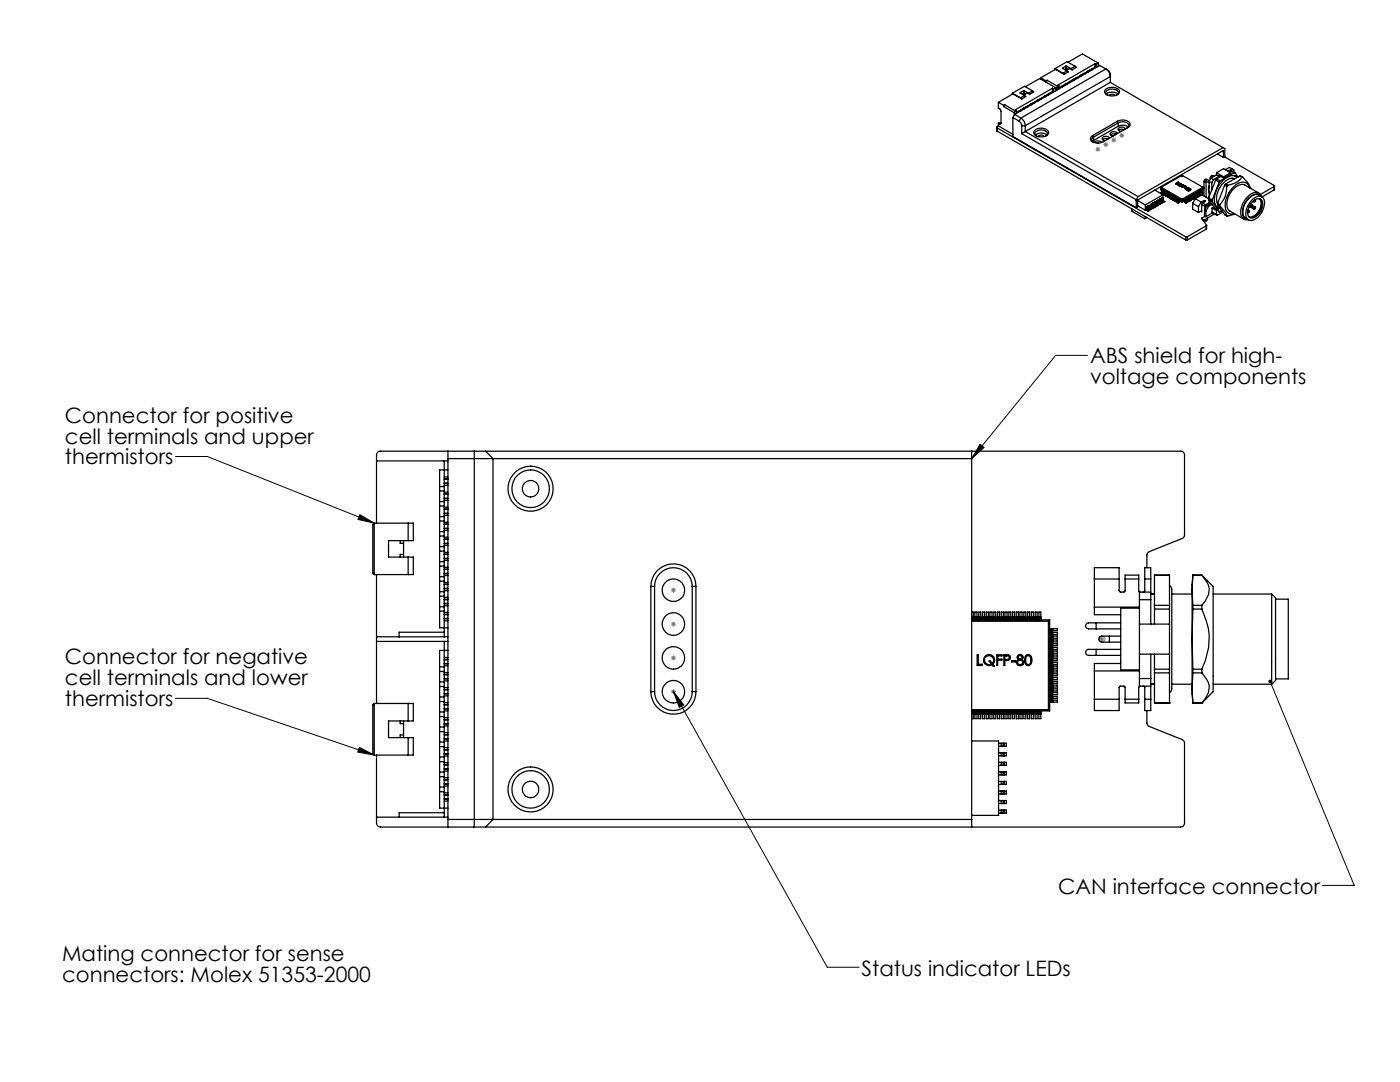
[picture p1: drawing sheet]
<svg xmlns="http://www.w3.org/2000/svg" width="279mm" height="216mm" viewBox="0 0 279 216" stroke-linecap="round" stroke-linejoin="round" font-family="sans-serif">
<defs><g id="words">
<g font-size="4.2">
<text x="217.5" y="72.5">ABS shield for high-</text>
<text x="217.5" y="76.6">voltage components</text>
<text x="13" y="84.3">Connector for positive</text>
<text x="13" y="88.5">cell terminals and upper</text>
<text x="13" y="92.7">thermistors</text>
<text x="13" y="132.6">Connector for negative</text>
<text x="13" y="136.8">cell terminals and lower</text>
<text x="13" y="140.9">thermistors</text>
<text x="211.2" y="178.3">CAN interface connector</text>
<text x="12.4" y="191.7">Mating connector for sense</text>
<text x="12.4" y="195.9">connectors: Molex 51353-2000</text>
<text x="172" y="194.7">Status indicator LEDs</text>
</g>
</g></defs>
<g fill="none" stroke="#808080" stroke-width=".2">
<path d="M218.6 29.8h1M218.8 29.4l.7 .7M219.1 29.3v1M219.5 29.4l-.7 .7M220.2 28.9h1M220.3 28.5l.8 .7M220.7 28.4v1M221.1 28.5l-.8 .7M221.8 27.9h1M221.9 27.6l.7 .7M222.3 27.4v1M222.6 27.6l-.7 .7"/>
<path d="M223.4 27h1M223.5 26.7l.7 .7M223.9 26.5v1M224.2 26.7l-.7 .7M241.2 40h1M241.4 39.6l.7 .7M241.7 39.5v1M242.1 39.6l-.7 .7M133.9 117.8h1M134.1 117.4l.7 .7M134.4 117.3v1M134.8 117.4l-.7 .7"/>
<path d="M133.9 138h1M133.9 131.3h1M133.9 124.5h1M134.1 137.7l.7 .7M134.1 130.9l.7 .7M134.1 124.2l.7 .7M134.4 124v1M134.4 130.8v1M134.4 137.5v1M134.8 137.7l-.7 .7M134.8 130.9l-.7 .7M134.8 124.2l-.7 .7"/>
<path d="M219.4 127.5h1M219.5 127.2l.7 .7M219.9 127v1M220.2 127.2l-.7 .7"/>
</g>
<path d="M217 70.9h-6.3l-16.8 20.6M35 91.1h6.4l33.3 13.3M195.6 88.7l.8 .6-2.5 2.2zM71.8 102.7l2.9 1.7-3.3-.8zM35 139.3h6.4l33.3 11.4M134.4 138l2.1 2.7-.9 .4zM134.4 138l30.7 55h6.4M253.5 136l16.8 40.7h-6.4M71.7 149.1l3 1.6-3.3-.6z" fill="none" stroke="#000" stroke-width=".2"/>
<path d="M241.6 40v-.1a.19 .19 0 0 1 .3-.1 .19 .19 0 0 1 0 .3 .19 .19 0 0 1-.3-.1M219.7 128.1a.6 .6 0 0 1-.2-1 .6 .6 0 0 1 1 .2 .6 .6 0 0 1-.7 .8h-.1" fill="none" stroke="#808080" stroke-width=".2" stroke-dasharray="15.2 1.3 1.3 1.3" stroke-linecap="butt"/>
<path d="M71.8 102.7l2.9 1.7-3.3-.8zM71.7 149.1l3 1.6-3.3-.6zM195.6 88.7l.8 .6-2.5 2.2zM253.2 135.7a.33 .33 0 0 0 .1 .6 .33 .33 0 0 0 .5-.4 .33 .33 0 0 0-.5-.3l.2 .4-.2-.4zM134.4 138l2.1 2.7-.9 .4z" fill="#000"/>
<g fill="none" stroke="#000" stroke-width=".25">
<path d="M202 18.6l1.7 .9M202 18.6v.2M203.7 19.5l.2 .3M203.9 19.8l-1.8-1.1-2.9 1.7M204.3 18.5h.1M204.3 18.1v.6l-.3 .1M204.3 18.1l.9 .5M204.3 18.1l-.7 .4 .9 .5M204.3 18.5l.4 .2M204.5 19l.2 .3-.8 .5M204.5 19l-.8 .5M204.6 17.3l2.9-1.6 3.2 1.8"/>
<path d="M205.2 18.6l.3 .2M205.5 18.8l-.5-.2-.7 .3M206.1 18.1l.2 .2-.8 .5M206.1 18.1l-.9 .5M206.1 18.1l-1.6-.9-2.5 1.4M207.2 19.9v.2M207.2 19.9l.1 .1M207.7 15.5v.3M207.7 15.5l1.1 .7M207.8 19.8l-.2-.2-.4 .3M207.9 19.5l.1 .1M207.9 19.5v.2"/>
<path d="M208.5 19.3h-.1l-.5 .2M208.6 19.1v.2M208.6 19.1l.1 .1M209 16l-.2 .4v-.2M209 16l2.1 1.3M209 16l-.2 .2M209.2 18.9l-.1-.1-.5 .3M209.3 18.7v.2M209.3 18.7l.1 .1M210 17.6l.3 .1M210 17.6l-7.4 4.3 .2 .1M210 17.6v.7"/>
<path d="M210 18.3l-.7 .4M210 18.3l.2 .1M210.3 17.7v.6M210.5 13.7l1.6 .9M210.5 13.7v.2M210.7 17.5l-.4 .2M210.7 17.5v.6M210.7 17.5l.2 .1M210.9 17.6v.4M211.1 17.3l-.2 .3M211.3 17.1v.6M211.3 17.1l-.2 .2"/>
<path d="M212.1 17.3l-.2-.1-.6 .3M212.1 17.1v.2M212.1 17.1l.2 .1M212.1 14.6l.3 .3M212.4 14.9l-1.8-1.1-2.9 1.7M212.8 16.9l-.2-.1-.5 .3M212.8 13.2v.4M212.8 16.7v.2M212.8 16.7l.2 .1M212.8 13.2l.9 .5M212.8 13.2l-.8 .4 .9 .5M212.8 13.6l.4 .2"/>
<path d="M212.8 13.6l-.3 .3M212.9 14.1l.3 .3-.8 .5M212.9 14.1l-.8 .5M213.1 12.4l2.9-1.6 3.2 1.8M213.5 16.5l-.2-.1-.5 .3M213.5 16.3v.2M213.5 16.3l.2 .1M213.7 13.7l.3 .2M214 13.9l-.5-.2-.7 .4M214.2 15.8v.3l-.2-.1-.5 .3M214.2 15.8l.2 .1M214.6 13.2l.2 .2-.8 .5"/>
<path d="M214.6 13.2l-1.6-.9-2.5 1.4M214.6 13.2l-.9 .5M214.9 15.7l-.2-.1-.5 .2M214.9 15.5v.2M214.9 15.5l.2 .1M215.6 15.3l-.2-.1-.5 .3M215.7 15v.2M215.7 15l.1 .1M216.4 14.6l-.1 .3-.2-.2-.4 .3M216.4 14.6l.1 .1M217 14.5l-.1-.1-.5 .2M217.1 14.2v.2"/>
<path d="M217.1 14.2l.1 .1M217.7 14l-.1-.1-.5 .3M217.8 13.8v.2M217.8 13.8l.1 .1M218.5 12.7l.3 .1M218.5 12.7l-7.4 4.3 .2 .1M218.5 12.7v.7M218.5 13.4l-.7 .4M218.5 13.4l.2 .1M218.8 12.8v.6M219.2 12.6l-.4 .2M219.2 12.6v.6"/>
<path d="M220.7 17.8a1.98 1.98 0 0 1 2.7 .4 1.18 1.18 0 0 1-1.5 1 1.16 1.16 0 0 1-1.4-1.1zM220.7 13.8a1.92 1.92 0 0 1 .9 1.5l-17 9.8M220.7 13.8a1.28 1.28 0 0 1 .9 1.1v1.5M220.7 13.8l-17 9.8M220.7 13.8l-1.2-.7-17 9.7M220.8 18.8a1.72 1.72 0 0 1 2.3 0M221 18.9a.57 .57 0 0 1-.3-.6 .57 .57 0 0 1 .5-.4 1.6 1.6 0 0 1 2 .5l-.1 .4-.2 .1M221.4 19.1a.7 .7 0 0 1 1.1 0M221.6 16.4l-17 9.8M221.6 16.4l22.5 13.1M198.9 25.4l.1 .7M199 25.5l37.6 21.7"/>
<path d="M199 25.5v.6M199 26.1l37.6 21.8M199.2 20.4v1.2l.4 .2 .2 .4v2.4l-.2 .2-.1-.1M199.2 25.1l-.3 .2 .1 .2M199.2 24.6v.5M199.2 25.1l2.9 1.7M199.2 24.6l.3 .1M199.2 20.4l1.1 .6M199.2 24.6l.3-.2 .2 .2M199.7 24.6l-.2 .1M199.7 24.6h.1M199.8 24.5l-.2 .1"/>
<path d="M200.3 21v.3M200.3 21.3l2.1 1.2M200.5 20.9l2.1 1.3M200.5 20.9l-.2 .1M200.5 20.9l-.2 .4M202.1 23.5v3.7l24.7 14.3M202.1 23.5l1.3 .7M202.4 22.5v.5M202.5 22.8l1.2 .8M202.5 22.8l-.4 .7M202.6 22.2l-.2 .3M202.8 22v.6"/>
<path d="M202.8 22l-.2 .2M203.4 24.2l.3 .4 .2 .5M203.6 22v.2l-.2-.1-.6 .3M203.6 22l.2 .1M203.7 23.6a1.79 1.79 0 0 1 .9 1.5M203.7 23.6l-.3 .6M203.9 25.1v1.6M203.9 26.7l22.9 13.2M203.9 25.1h.7M204.3 21.8l-.2-.1-.5 .3M204.3 21.6v.2M204.3 21.6l.2 .1"/>
<path d="M204.6 26.2l-.7 .5M204.6 26.2l22.5 13M204.6 25.1v1.1M205 21.2v.2l-.2-.1-.5 .3M205 21.2l.2 .1M205.7 21l-.2-.1-.5 .3M205.7 20.7l.2 .1M205.7 20.7v.3M206.4 26.1a1.91 1.91 0 0 1 2.9 .2 1.18 1.18 0 0 1-1.5 1 1.03 1.03 0 0 1-1.4-1.2zM206.4 20.6l-.2-.1-.5 .2M206.4 20.4v.2M206.4 20.4l.2 .1"/>
<path d="M206.7 27a1.72 1.72 0 0 1 2.2 0M206.8 27.1a.62 .62 0 0 1-.2-.7 .62 .62 0 0 1 .7-.4 1.31 1.31 0 0 1 1.7 .6l-.3 .5M207.1 20.2l-.2-.1-.5 .3M207.3 27.3a.62 .62 0 0 1 1.1 0M218.1 27.1l.1 .3M218.2 27.4l-.4 .4 .3 .5M218.2 28l-.2 .2M218.2 27.4v.6M218.4 28.4a.97 .97 0 0 1 1.4 0M219 28.5h.3M220.9 27.6v.2M221.2 27.7l-.6-.1-.6 .2"/>
<path d="M221.4 27.6a.86 .86 0 0 0-1.4 .1l.2 .2 .4 .1M222.5 26.7v.2M222.7 26.8l-.5-.1-.6 .2M223 24.2a1.85 1.85 0 0 1 2.5 .5v.4l-.4 .3-4.9 2.9a1.85 1.85 0 0 1-2.6-.5l.1-.4 .4-.3M223 24.2l-4.9 2.9M223 24.2l.2 .3M223 26.6a.86 .86 0 0 0-1.5 .2l.3 .2 .3 .1M223.2 25.2a1.74 1.74 0 0 1 1.9 .2M223.2 24.5a1.44 1.44 0 0 1 2.1 .5l-.4 .5M223.2 25.2l-5 2.8M223.2 24.5l-5 2.9M223.2 24.5v.7"/>
<path d="M224.4 25.9l-.6-.1-.6 .2M224.6 25.7a.86 .86 0 0 0-1.5 .2l.2 .2 .4 .1M226.8 39.9v1.6M227 39.9v1.4l-.2 .2M227.1 39.2l-.3 .7M230.5 37.9l1.6 1M231.4 39.8l.1 .6M231.4 39.8h.2M231.4 39.8h.1M231.5 39.8l.1 .2M231.6 39.8l.1 .1M231.6 39.8h-.1"/>
<path d="M231.6 37.6l.4 .3M231.6 37.7l.4 .4M231.6 37.7l.4 .2M231.6 37.6v.1M231.7 37.6h.1M231.7 38.5v.1M231.7 38.5h.1M231.7 39.9v.4M231.7 39.9l-.1 .1M231.7 37.4l-.1 .2M231.7 37.4l4.2 2.4M231.7 37.4l4.1-2.3h.2l4.1 2.3"/>
<path d="M231.8 39.5l.2 .2v.5M231.8 39.5h.3M231.8 39.5l.2 .1M231.8 38.6l.1 .1M231.9 38.3l.1 .1M231.9 38.3l-.2 .2M231.9 38.3h.1M232 39.6l.1 .1M232 38h.1M232 38l-.1 .3M232 37.9v.1M232 38.4l-.3 .2"/>
<path d="M232 37.9l.1 .1M232 38.3v.1M232 38.3l-.3 .3M232 38.7l.1 .1M232 38.7h.1M232 37.9h.1M232.1 39.7v.4M232.1 38.5h.1M232.1 38.2h.1M232.1 38l-.1 .3M232.1 38.5l-.3 .1M232.1 39.5l.1 .2"/>
<path d="M232.1 38h.1M232.1 38.4v.1M232.1 38.9l-3.5 2M232.1 38.7v.1M232.1 38.9v.6M232.1 39.5l-.1 .1M232.1 38.4l.1 .1M232.1 38.1h.1M232.1 38.1v.3M232.2 38l-.1 .1M232.2 38l.1 .1M232.2 38.5l-.3 .2"/>
<path d="M232.2 38.5h.1M232.2 39.7h-.1M232.2 38.8h.1M232.2 39.7v.3M232.2 38l.2 .2M232.2 38h.1M232.2 38.2l.1 .1M232.2 38.5l.1 .1M232.2 38.1v.4M232.2 38.5l-.2 .2M232.3 38.8h.1M232.3 38.1h-.1"/>
<path d="M232.3 38.5h-.1M232.3 38.5h.1M232.3 38.1h.1M232.3 38.2h.1M232.3 38.2v.3M232.3 38.1v.1M232.3 38.6l-.2 .1M232.3 38.6l-.2 .2M232.4 38.5l-.1 .1M232.4 38.1h.1M232.4 38.9h.1M232.4 38.3l.1 .1"/>
<path d="M232.4 38.6l.1 .1M232.4 38.2v.3M232.4 38.6l-.2 .2M232.4 38.2h.1M232.4 38.6h.1M232.4 38.6h.2M232.5 38.2l-.2 .4M232.5 38.3h.1M232.5 38.1l.1 .1M232.5 38.2h.1M232.5 38.1l-.1 .1M232.5 38.1v.1"/>
<path d="M232.5 38.3l-.1 .3M232.5 38.2v.1M232.5 38.2l.1 .1M232.5 38.7l-.2 .1M232.6 38.6l-.1 .1M232.6 38.2h.1M232.6 39v.1M232.6 39h.1M232.6 38.7h.1M232.6 38.5h.1M232.6 38.7l.1 .1M232.6 38.3v.3"/>
<path d="M232.6 38.7l-.2 .2M232.6 38.3h.1M232.7 38.3h.1M232.7 38.3l-.2 .4M232.7 38.2v.1M232.7 38.2l-.1 .1M232.7 38.4h.1M232.7 38.4l-.1 .3M232.7 38.3v.1M232.7 38.3l.1 .1M232.7 38.8l-.3 .1M232.7 38.7v.1"/>
<path d="M232.7 39.1l.1 .1M232.7 39.1h.1M232.8 38.6h.1M232.8 38.8l.1 .1M232.8 38.4l-.1 .3M232.8 38.8l-.2 .2M232.8 38.4h.1M232.8 38.8h.1M232.8 38.4l-.1 .4M232.8 39.1v.1M232.8 38.3v.1M232.8 38.5h.1"/>
<path d="M232.8 38.5v.3M232.9 38.4l-.1 .1M232.9 38.4l.1 .1M232.9 38.9l-.3 .2M232.9 38.4h.1M232.9 39.2h.1M232.9 38.8v.1M232.9 39.2l.1 .1M232.9 38.7h.1M232.9 38.5v.3M232.9 38.9l.1 .1M232.9 38.9l-.2 .2"/>
<path d="M233 38.5h-.1M233 38.9h-.1M233 38.9h.1M233 38.5h.1M233 38.5l-.1 .4-.3 .2M233 39.2v.1M233 38.6h.1M233 38.6v.3M233 38.5v.1M233 39l-.2 .1M233 38.5l.2 .1M233.1 38.9l-.1 .1"/>
<path d="M233.1 38.5l.1 .1M233.1 39.3h.1M233.1 39.3l.1 .1M233.1 38.5h-.1M233.1 39l-.3 .2M233.1 39.1h.2M233.1 38.8h.1M233.1 39.1h.1M233.1 38.6v.3M233.1 39.1l-.2 .1M233.2 38.6h-.1M233.2 38.6h.1"/>
<path d="M233.2 38.6v.1M233.2 38.7h.1M233.2 39.3v.1M233.2 38.7l-.1 .3M233.2 39.1l-.2 .1M233.2 38.6l.1 .1M233.3 39.1h-.1M233.3 38.6l.1 .1M233.3 39.4h.1M233.3 39.4l.1 .1M233.3 39.2l-.2 .1M233.3 38.9h.1"/>
<path d="M233.3 39.2h.1M233.3 38.7v.4M233.3 38.7h.1M233.3 38.8v.3l-.3 .2M233.3 39.1v.1M233.3 39.1l.1 .1M233.4 38.7h.1M233.4 38.7l-.1 .1M233.4 38.8h.1M233.4 39.4v.1M233.4 38.8l-.1 .3M233.4 38.7v.1"/>
<path d="M233.4 39.2l-.2 .1M233.4 38.7l.1 .1M233.4 39.2h.1M233.4 39.5h.1M233.4 39.5l.1 .1M233.5 39.2l-.3 .2M233.5 39h.1M233.5 39.3h.1M233.5 38.8l-.1 .4M233.5 39.3l-.2 .1M233.5 38.8h.1M233.5 39.2v.1"/>
<path d="M233.5 39.2l.1 .1M233.5 38.8v.4M233.5 38.9h.1M233.5 39.5v.1M233.5 38.9v.3M233.6 38.8l-.1 .1M233.6 39.3l-.2 .1M233.6 39.3h.1M233.6 38.8l.1 .1M233.6 39.6l.1 .1M233.6 39.6h.1M233.6 38.8h.1"/>
<path d="M233.6 39.4l-.2 .1M233.6 39.1h.1M233.6 39.4h.2M233.6 38.9v.4M233.7 38.9h-.1M233.7 38.9l-.1 .4M233.7 39.3l-.1 .1M233.7 39.3l.1 .1M233.7 38.9h.1M233.7 39l.1 .1M233.7 39.7h.1M233.7 39v.3"/>
<path d="M233.8 38.9l-.1 .1M233.8 38.9l.1 .1M233.8 39.4l-.3 .1M233.8 39.4h.1M233.8 38.9l.2 .2M233.8 39.7l.1 .1M233.8 39.4l-.3 .2M233.8 38.9h.1M233.8 39.2h.1M233.8 39.4l.1 .1M233.8 39.1v.3M233.8 39.4l-.2 .2"/>
<path d="M233.9 39l-.1 .1M233.9 39.4h-.1M233.9 39h.1M233.9 39.4h.1M233.9 39.8h.1M233.9 39v.4M233.9 39l.1 .2M233.9 39.5l-.2 .2M234 39.4l-.1 .1M234 39l.1 .1M234 39.8l.1 .1M234 39.8h.1"/>
<path d="M234 39.3h.1M234 39.5l.1 .1M234 39.2v.2M234 39.5l-.2 .2M234 39.1v.1M234 39.5h.1M234.1 39.1l-.1 .4-.3 .2M234.1 39.1h.1M234.1 39.2h.1M234.1 39.8v.1M234.1 39.1h-.1M234.1 39.2l-.1 .3"/>
<path d="M234.1 39.1v.1M234.1 39.1l.1 .1M234.1 39.6l-.2 .2M234.1 39.5v.1M234.1 39.9h.1M234.1 39.9l.1 .1M234.2 39.4h.1M234.2 39.7h.1M234.2 39.2l-.1 .3M234.2 39.7l-.2 .1M234.2 39.2h.1M234.2 39.6v.1"/>
<path d="M234.2 39.6l.1 .1M234.2 39.2v.4l-.3 .2M234.2 39.9v.1M234.2 39.3h.2M234.2 39.3v.3M234.3 39.2l-.1 .1M234.3 39.7l-.2 .1M234.3 39.2l.1 .1M234.3 39.2h.1M234.3 39.7h.1M234.3 39.7l-.2 .2M234.4 39.5h.1"/>
<path d="M234.4 39.3l-.1 .4M234.4 39.8h.1M234.4 39.8l-.3 .1M234.4 39.3h.1M234.4 39.7v.1M234.4 39.7l.1 .1M234.4 39.4h.1M234.4 39.4v.3M234.5 39.3l-.1 .1M234.5 39.8l-.3 .1M234.5 39.3l.1 .1M234.5 39.3h.1"/>
<path d="M234.5 39.8h.1M234.5 39.8l-.3 .2M234.5 39.9h.1M234.5 39.6h.1M234.5 39.4v.4M234.5 39.9l-.2 .1M234.6 39.8v.1M234.6 39.4h-.1M234.6 39.8l-.1 .1M234.6 39.5l-.1 .3M234.6 39.4h.1M234.6 39.4v.1"/>
<path d="M234.6 39.5h.1M234.6 39.5v.3M234.6 39.9l-.2 .1M234.6 39.4l.1 .1M234.7 39.4l.1 .1M234.7 39.4h-.1M234.7 39.5v.4M234.7 39.7h.1M234.7 40h.1M234.7 40l-.2 .1M234.7 39.5h.1M234.7 39.9v.1"/>
<path d="M234.7 36.7h.1M234.7 36.7l.2 .1M234.7 39.9l.1 .1M234.8 39.5h.1M234.8 39.5l-.1 .1M234.8 39.6l.1 .1M234.8 39.5h-.1M234.8 39.6l-.1 .3M234.8 39.5v.1M234.8 39.5l.1 .1M234.8 40h.1M234.9 39.8h.1"/>
<path d="M234.9 39.7l-.1 .3M234.9 39.6v.1M234.9 39.7v.3l-.3 .2M234.9 36.8h.1M234.9 39.6h.1M234.9 39.6l.1 .1M234.9 39.7l.2 .1M234.9 39.7v.3M235 39.7h-.1M235 39.7h.1M235 39.6l.1 .1M235 39.6v.1"/>
<path d="M235.1 39.9h.1M235.1 39.8l-.1 .3M235.1 39.7v.1M235.1 39.7h.1M235.1 39.7v.4M235.1 36.8l.1 .1M235.1 36.4h.1M235.1 39.7l.1 .1M235.1 36.4l-.5 .3 .3 .1M235.2 36.7h.5M235.2 36.7l-.1 .2 .3 .1M235.2 39.8h.1"/>
<path d="M235.2 36.7l-.1 .1M235.2 36.4l-.5 .3M235.2 36.7h.1M235.2 39.8v.1M235.2 39.8l-.1 .3M235.2 39.7l.1 .1M235.2 39.7v.1M235.2 36.9l.2 .1M235.2 36.9a.25 .25 0 0 1 .2-.2 .25 .25 0 0 1 .3 .2M235.2 36.9h.1M235.3 39.8l-.1 .1M235.3 39.8h.1"/>
<path d="M235.3 39.9l-.1 .3M235.3 39.8v.1M235.3 39.8l.6 .3 .4-.2M235.3 39.9l.1 .1M235.3 39.9v.3M235.4 39.8l-.1 .1M235.4 37h.1M235.4 39.8l.1 .1M235.4 37v.1zM235.4 36.8v.1M235.4 40v.3M235.4 36.9v.1"/>
<path d="M235.4 36.9h.1M235.4 36.8v.2M235.5 39.9l-.1 .1M235.5 39.9h.1M235.5 39.9l-.1 .4M235.5 39.9l.4 .2 .4-.2M235.7 36.9l-.3 .1M235.7 36.9h.1M235.7 36.7l.1 .1M235.7 36.7h.1M235.7 36.8v.1M235.8 36.8l-.4 .2"/>
<path d="M235.8 36.8h.1M235.8 35.1l.2 .1zM235.8 35.2h.2M235.9 37h.1M235.9 39.8v.6M236 36.9h.1M236 36.9l-.1 .1M236 36.9l-.5 .3 .6-.1-.2-.1M236 36.9l.3 .1zM236.2 37.2h.1M236.2 37.2l.1 .1M236.3 37.3h.2"/>
<path d="M236.3 37.3h.1M236.3 39.9l.1 .1M236.3 39.9h.1M236.4 40v.3l.3 .2M236.4 40v.3M236.4 37.1l-.5 .3 .2-.1 .4 .1 .1-.2M236.4 37.1h.1M236.4 39.8l-.1 .1M236.4 39.8v.1M236.4 37.1l-.5 .3M236.4 39.9h.1M236.4 37.5l.2 .1"/>
<path d="M236.4 39.8h.1M236.4 39.9h-.1M236.5 37.1l.1 .1M236.5 37.5h.1M236.5 37.2v.1M236.5 37.1h.1M236.5 39.9l-.1 .1M236.5 37.5l.1 .1M236.5 39.9v.3M236.5 37.2h-.3M236.5 39.8v.1M236.5 39.8h.1"/>
<path d="M236.5 37.3h.1M236.5 39.9l.1 .3M236.6 37.2v.1M236.6 37.2h.1M236.6 39.7l-.1 .1M236.6 39.7v.1M236.6 37.6l.1 .3 .3-.2M236.6 39.8h.1M236.6 37.6v.1M236.6 37.6h.1M236.6 39.8h-.2M236.6 37.7l.1 .1"/>
<path d="M236.6 39.8l-.1 .1M236.6 39.8l.1 .3M236.7 39.7v.1M236.7 39.7h.1M236.7 37.8h.2M236.7 37.8h.1M236.7 37.8v-.2l.2 .2M236.7 39.7l-.1 .1M236.7 39.8v.3l.3 .2M236.7 39.9h.1M236.7 39.8l.1 .3M236.7 39.6v.1"/>
<path d="M236.7 39.6l.1 .1M236.8 39.7h.1M236.8 39.7h-.2M236.8 39.7l-.1 .1M236.8 39.7l.1 .3M236.9 37.6h-.3M236.9 39.6v.1M236.9 39.6h.1M236.9 37.6h.1M236.9 39.6h-.2M236.9 37.5h.3M236.9 37.5v.1"/>
<path d="M236.9 37.5h.1M236.9 39.8h.1M236.9 39.7l.1 .3M236.9 40l.3 .2M236.9 39.5l.1 .1M236.9 37.8h.1M236.9 39.5v.1M237 40h.1M237 37.6h.1M237 37.7l-.1 .1M237 37.6v-.1l.1 .1M237 37.7h.1"/>
<path d="M237 39.6l-.1 .1M237 39.6v.3M237 37.7v.1M237 39.5l.1 .1M237 39.5h.1M237 39.9l.1 .1M237 37.9l.1 .1M237 39.9v.1M237 39.5h-.1M237 39.5l-.2 .2M237.1 39.5h.1M237.1 38h.2"/>
<path d="M237.1 38h.1M237.1 39.7h-.1M237.1 40h-.1M237.1 40l.2 .1M237.1 39.5v.4l.3 .2M237.1 37.8l-.1 .2M237.1 37.8h.1M237.1 39.4l-.1 .1M237.1 39.4h.1M237.1 39.4l.1 .1M237.1 37.6h.1M237.1 39.4v.1"/>
<path d="M237.2 37.5v.2h-.2M237.2 37.5l-.1 .1M237.2 37.5h.1M237.2 39.5h-.1M237.2 39.9l.2 .1M237.2 39.5v.3M237.2 39.8v.1M237.2 39.4l.1 .4M237.2 39.4h.1M237.2 39.4h-.1M237.2 39.9h.1M237.2 39.6h.1"/>
<path d="M237.2 39.9l.3 .1M237.3 39.8h.1M237.3 38h.1M237.3 39.4v.4M237.3 39.3h.1M237.3 39.3v.1M237.3 39.3l-.1 .1M237.3 39.8l.3 .2M237.3 39.4h.1M237.3 39.8l.3 .1M237.3 39.4l.1 .3M237.4 39.3l.1 .4 .2 .2"/>
<path d="M237.4 39.3h.1M237.4 39.7v.1M237.4 39.3h-.1M237.4 39.3l-.3 .1M237.4 39.7l-.1 .1M237.4 38h-.1M237.4 38l.1-.3-.5 .2 .1 .1M237.4 38h.1M237.4 39.8h-.1M237.4 39.5h.1M237.4 39.8l.3 .1M237.5 39.2l-.1 .1"/>
<path d="M237.5 39.3v.4M237.5 39.2h.1M237.5 39.7h.1M237.5 39.2v.1M237.5 37.7h.1a.38 .38 0 0 1-.6 .3l.1-.2M237.5 37.7l-.4 .1M237.5 37.7l.1 .2M237.5 37.8l-.1 .2M237.5 37.7h.1M237.5 39.3h.1M237.5 39.7l.2 .1M237.5 39.3l.1 .3"/>
<path d="M237.6 39.2l.1 .4M237.6 39.2h.1M237.6 39.6v.1M237.6 39.2h-.1M237.6 39.9v.1M237.6 39.6l-.1 .1M237.6 39.4h.1M237.6 39.7h-.1M237.6 39.7l.2 .1M237.6 39.2l.1 .3M237.7 39.5v.1M237.7 39.1v.1"/>
<path d="M237.7 39.1l-.1 .1M237.7 39.9l-.1 .1M237.7 39.9h-.1M237.7 39.9h.1M237.7 39.2h-.1M237.7 39.6l.2 .2M237.7 39.2l.1 .3M237.7 39.1l.1 .1M237.7 39.1h.1M237.7 39.8v.1M237.8 39.1v.1M237.8 39.2v.3l.3 .2"/>
<path d="M237.8 39.5h.1M237.8 39.3h-.1M237.8 39.5l-.1 .1M237.8 39.5h-.1M237.8 39.5l.2 .2M237.8 39.2v.2M237.8 39.4l.1 .1M237.8 39l.1 .1M237.8 39v.1M237.8 39.8l-.1 .1M237.8 39.8h-.1M237.8 39.8h.1"/>
<path d="M237.9 39.1l-.1 .1M237.9 39.5l.2 .2M237.9 39.1v.3M237.9 39.8h.1M237.9 39l.1 .4M237.9 39h.1M237.9 39l.1 .1M237.9 39h-.1M237.9 39.4h.1M237.9 39.2h.1M237.9 39.4v.1M237.9 39.4l.4 .2"/>
<path d="M237.9 39.4h-.1M238 38.9l-.1 .1M238 39.1v.3M238 38.9h.1M238 39.4h.1M238 39.7l-.1 .1M238 38.9l-.4 .3M238.1 39l-.1 .1M238.1 39.4l.2 .1M238.1 39v.3M238.1 38.9h.1M238.1 38.9h-.1"/>
<path d="M238.1 39.1h.1M238.1 39.7h.1M238.1 39.7l.1-.1zM238.1 38.9l.1 .4 .2 .2M238.1 39.3l.1 .1M238.1 39.3l-.1 .1M238.2 38.8v.1M238.2 38.8l-.1 .1M238.2 39.4h-.1M238.2 38.9v.4M238.2 39.4l.2 .1M238.2 39.3h.1"/>
<path d="M238.2 38.9h.1M238.2 39.3l.2 .1M238.2 38.9l.1 .3M238.3 38.8h.1M238.3 38.8h-.1M238.3 39.5v.1M238.3 38.8l.1 .4M238.3 39.2v.1M238.3 39h.1M238.3 39.2l-.1 .1M238.3 38.7l.1 .1M238.3 38.7v.1"/>
<path d="M238.3 39.3h-.1M238.3 39.3l.2 .1M238.4 39.2h.1M238.4 39.5h-.1M238.4 39.5l-.1 .1M238.4 39.2l.2 .2M238.4 38.8h-.1M238.4 38.8l.1 .3M238.4 38.7l.1 .4M238.4 38.7h.1M238.4 38.7h-.1M238.4 38.7l-.3 .2"/>
<path d="M238.4 39.4v.1M238.5 38.7h.1M238.5 39.1v.1M238.5 38.9h-.1M238.5 39.1l-.1 .1M238.5 39.1l.3 .2M238.5 39.2l.2 .1M238.5 38.6l-.1 .1M238.5 39.2h-.1M238.5 38.7v.4M238.5 38.6h.1M238.5 39.1h.1"/>
<path d="M238.5 38.6l.1 .1M238.5 39.7l1.2 .6M238.5 39.7l1.4-.8 1.3 .8M238.5 39.7l-.5 .9M238.5 39.4h-.1M238.5 39.4l-.1 .1M238.6 38.7h-.1M238.6 39.1l.2 .1M238.6 38.7l.1 .3M238.6 38.6l.1 .4M238.6 38.6h.1M238.6 38.6h-.1"/>
<path d="M238.6 38.6l-.1 .1M238.7 38.6h.1M238.7 39v.1M238.7 38.8h-.1M238.7 39l-.2 .1M238.7 38.5l-.1 .1M238.7 39.1h-.1M238.7 38.6v.3M238.7 39.1l.2 .1M238.7 38.5h.1M238.7 38.9l.1 .1M238.7 38.5l.1 .1"/>
<path d="M238.7 39l.3 .2M238.7 38.5v.1M238.7 39.3l-.1 .1M238.7 39.3h.1M238.8 38.6h-.1M238.8 39l.2 .1M238.8 38.6v.3M238.8 38.5l.1 .4 .2 .2M238.8 38.5h.1M238.8 38.5h-.1M238.8 39.2v.1M238.8 38.9h.1"/>
<path d="M238.8 38.7h.1M238.8 38.9h-.1M238.9 38.4l-.1 .1M238.9 38.5v.3M238.9 38.9l-.1 .1M238.9 38.9l.2 .2M238.9 38.4h.1M238.9 39.2h.1M238.9 38.8v.1M238.9 38.4v.1M238.9 39.2l-.1 .1M238.9 39.2h-.1"/>
<path d="M238.9 38.5h.1M238.9 38.9l.2 .1M238.9 38.5l.1 .3M239 38.4v.4l.3 .1M239 38.4h.1M239 38.3l-.1 .1M239 39.1v.1M239 38.8h.1M239 38.6h.1M239 38.8h-.1M239 38.8l-.1 .1M239 38.4l.1 .3"/>
<path d="M239 38.8l.3 .2M239.1 38.7v.1M239.1 38.3v.1M239.1 38.3l-.1 .1M239.1 39.1h-.1M239.1 39.1l-.1 .1M239.1 38.4h-.1M239.1 38.8l.2 .1M239.1 38.4l.1 .3M239.1 38.3h.1M239.1 38.2v.1M239.1 39v.1"/>
<path d="M239.1 38.2l.1 .1M239.2 38.3h.1M239.2 38.7h.1M239.2 38.5h-.1M239.2 38.7h-.1M239.2 38.3l.1 .4M239.2 38.7l-.1 .1M239.2 38.7l.2 .2M239.2 38.2h.1M239.3 38.2v.1M239.3 38.2l-.1 .1M239.3 39l-.2 .1"/>
<path d="M239.3 39h-.2M239.3 38.7l.2 .1M239.3 38.3h-.1M239.3 38.3l.1 .3M239.3 38.2h.1M239.3 38.1l-.1 .1M239.3 38.1v.1M239.3 38.9h.1M239.3 38.1l.1 .1M239.4 38.6l-.1 .1M239.4 38.2h.1M239.4 38.2v.4l.3 .2"/>
<path d="M239.4 38.6h.1M239.4 38.3l-.1 .1M239.4 38.2v.3M239.4 38.6l.2 .2M239.4 38.5l.1 .1M239.4 38.1l.1 .1M239.4 38.1v.1M239.4 38.9h-.1M239.5 38.2h-.1M239.5 38.6l.2 .1M239.5 38.2v.3M239.5 38.8h.1"/>
<path d="M239.5 38.1l.1 .4M239.5 38.1h.1M239.5 38.1h-.1M239.5 38.5h.1M239.5 38.2v.1M239.5 38.5h-.1M239.6 38.5h.1M239.6 38h.1M239.6 38l-.1 .1M239.6 38.5l-.1 .1M239.6 38.1v.4M239.6 38.5l.2 .2"/>
<path d="M239.6 38v.1M239.6 38l-.6 .3M239.6 38.8h-.1M239.6 38.5l.3 .2M239.6 38.1h.1M239.6 38.1l.1 .3M239.7 38h.1M239.7 38h-.1M239.7 38.2h.1M239.7 38.7v.1M239.7 38.4v.1M239.7 38.4l-.1 .1"/>
<path d="M239.7 38v.3M239.7 38.3l.3 .3M239.7 37.9v.1M239.7 38.5h-.1M239.7 38l.1 .3M239.7 38.5l.3 .1M239.7 37.9h.1M239.8 38.3v.1M239.8 37.9v.1M239.8 37.9l-.1 .1M239.8 38.7h-.1M239.8 38.7l-.1 .1"/>
<path d="M239.8 38h-.1M239.8 38.4l.2 .2M239.8 38l.1 .3M239.9 38.3h.1M239.9 38.3h-.1M239.9 38.3l-.1 .1M239.9 38.3l.2 .2M240 38.6l-.1 .1M240 38.6h.1M240.1 37.4l-4.2 2.4M240.1 37.4l.1 .2M240.1 37.6h.1"/>
<path d="M240.1 38.5l-.1 .1M240.1 38.5h.1M240.2 37.6l-.5 .3M240.2 37.7l-.4 .2M240.2 37.7l-.3 .4M240.2 37.6v.1M240.3 36.2l.1 .1 .3-.1M240.3 36.2v2.9M240.7 36.2h.1M240.7 36.2v3.2M240.7 36.2l.6 .3M240.9 35.8a.42 .42 0 0 0-.4 0 .42 .42 0 0 0-.2 .4"/>
<path d="M240.9 35.8l-.1 .1-.1 .3M240.9 35.8l.4 .3M241.2 39.5v.3M241.2 39.5l.7 .5M241.2 39.8l.7 .4M241.2 39.8l1.2 1.7M241.3 37.1l-.1 .7 .1 .7M241.3 36.2l.5 .3M241.3 39.9v.6M241.3 36.2v3.1M241.5 35.5l.1 .1M241.5 35.5v.2"/>
<path d="M241.7 35.5l-.4 .7M241.7 35.5l.5 .3M241.8 36.5v1.5M241.9 40v.2M242.2 35.1a.4 .4 0 0 0-.5 0 .4 .4 0 0 0-.2 .4M242.2 35.1l-.3 .3M242.2 35.1l.1 .1M242.2 35.8l-.4 .7M242.6 35.9l-1.4 3.6M242.6 35.9l.7 .4M242.8 35.7l-.2 .2M242.8 35.7l.7 .4"/>
<path d="M242.8 34.9l.5 .3M242.8 34.5v.4M242.8 34.5l1.4 .8M242.8 34.5l1.4-.8 1.4 .8M242.8 34.9l-1.1 .6M243 30.7l1.2 .7M243.3 36.3l-1.4 3.7M243.3 35.2v-.2l.9 .5M243.3 35.2l-1.1 .6M243.5 36.1l-.2 .2M243.6 35.2l-.8 .5M244.1 29.5l.3 .1v1.7l-.2 .1"/>
<path d="M244.1 29.5l-17 9.7M244.2 31.4v-1.4l-17.4 10.1M244.2 35.3v.2M244.4 31.3l9.9 5.7v.2M244.4 37l-1.4 3.6M244.4 37l.4 .2M244.6 36.7l-.2 .3M244.6 36.7l.4 .3M244.8 37.2a4.7 4.7 0 0 1-1.4 3.7M245 37l-.2 .2M245.6 34.1l.9 .4M245.6 34.1l-.3 .2"/>
<path d="M245.6 34.1l.7 .4M245.6 34.5l-1.4 .8M245.6 34.5v.2l-1.4 .8M245.9 33.7l-.8 .4M245.9 33.7l.3 .2v.4M245.9 33.7l-.5-.3-.9 .5M245.9 35.6l.4 .1M246.3 35.7a2.22 2.22 0 0 0-2.4 1.1l-.2 .2a3.6 3.6 0 0 0-.7 3.6M246.3 34.5h.2M246.3 35.7h.1M246.3 34.5l-2.8 1.6M246.4 35.1l.3 .1"/>
<path d="M246.5 34.5l.6 .8M246.5 35.1l.4 .3M246.9 35.3a1.79 1.79 0 0 0-2.2 .3 4.9 4.9 0 0 0-2.1 5.4l.4 .4 .6 .3M247.4 35.1l-2.8 1.6M247.4 35.1l.6 .2M247.4 35.1l.5 .2M247.9 35.3a3.9 3.9 0 0 1-2.9 1.7M247.9 35.3h.1M248 35.3l1.2 1.4 .2 .8M249.4 37.5a1.54 1.54 0 0 0-2.7-.7 4.8 4.8 0 0 0-1.9 5.3l.6 .6h1M249.4 37.5h.1M250.1 39.7a1.29 1.29 0 0 1 2.2 .1 3.6 3.6 0 0 1-2.7 4.2 1.3 1.3 0 0 1-.9-1.8l.4-1.2z"/>
<path d="M250.5 39.8a.25 .25 0 0 1 0 .4 .25 .25 0 0 1-.3 .1M251.2 38.5l-2.7-1.6a2.16 2.16 0 0 0-2.5 1 4.1 4.1 0 0 0-1 3.7l.5 .5 2.7 1.6M251.3 39.7a2.02 2.02 0 0 1-.3 2.6 1.73 1.73 0 0 1-1.8 1M251.5 39.7a2.23 2.23 0 0 1-.6 3l-.7 .6-.9 .1M251.6 39.2a1.28 1.28 0 0 0-2 0 3.7 3.7 0 0 0-1.4 4.1l.3 .3 .5 .1M251.7 39.2a1.29 1.29 0 0 0-2.1-.4 4.4 4.4 0 0 0-1.9 4.2l.3 .5 .4 .3h.7M251.8 39.3a1.7 1.7 0 0 0-2.6 .3 3.3 3.3 0 0 0-.9 3.7l.9 .6M254.3 37.2l-2.8 1.6M254.3 37.2v.7M254.3 37.9l-2.5 1.4M254.4 37.1l-.1 .8M225.9 41.7v.5l2.6 1.4"/>
<path d="M227 40l1.6 .9M227 41.1l1.6 .8M228.6 40.9v1M228.6 43.3v.3M228.6 43.6h-.1M228.6 43.6l.2-.2-.3 .2M228.7 41.3l.1 .2v.4M228.7 41.3h.3M228.7 41.3l.1 .1M228.8 41.4l.1 .2M228.8 41.9v.1M228.8 41.8l-.2 .1"/>
<path d="M228.9 41.9l.1 .2M228.9 41.6v.3M229 41.3l.1 .2M229 42.1h.1M229 41.3l-.2 .1M229.1 42.1h.1M229.1 41.8v.1M229.1 41.5l-.2 .1M229.1 41.8l-.2 .1M229.1 41.5v.3M229.1 41.9l-.1 .2M229.1 41.9l.1 .1"/>
<path d="M229.1 41.1l.2 .2v.4M229.1 41.1h.3M229.1 41.1h.2M229.2 42h.1M229.2 42l-.1 .1M229.3 41.1v.2M229.3 41.7h.1M229.3 41.6l-.2 .1M229.3 41.7l.1 .1M229.3 41.3v.4M229.4 41.1l.1 .1M229.4 41.1h-.1"/>
<path d="M229.4 41.8h.1M229.5 41.6l.1 .1M229.5 41.2l-.2 .1M229.5 41.6l-.2 .1M229.5 41.2v.4M229.5 41.8h.1M229.6 41.7l.1 .1M229.6 41.7l-.2 .1M229.6 40.8l.2 .7M229.6 40.8l.1 .1M229.7 41.8h.1M229.7 41.8h-.2"/>
<path d="M229.7 40.9l.1 .1M229.7 41.3l-.2 .1M229.8 41.4l.1 .1M229.8 41v.4M229.9 40.8v.2M229.9 40.8h-.3M229.9 41.5v.1M229.9 40.8l-.2 .1M229.9 41.6h.1M229.9 41.3l.1 .2M229.9 41h-.1M229.9 41.3l-.1 .1"/>
<path d="M229.9 41v.3M230 41.5h-.1M230 41.5h.1M230 40.5l.2 .7M230 40.5h.3M230 40.5l.2 .1M230.1 41.5h.1M230.1 41.5l-.2 .1M230.2 40.6l.1 .2M230.2 41l-.3 .2M230.3 41.2v.1M230.3 40.8v.4"/>
<path d="M230.3 40.5l.1 .2M230.3 41.3h.1M230.3 40.5l-.1 .1M230.4 41.3h.1M230.4 41.1v.1M230.4 40.7v.4M230.4 40.7l-.1 .1M230.4 41.1l-.1 .1M230.4 41.2l-.1 .1M230.4 41.2h.1M230.5 40.3l.1 .2v.5M230.5 40.3h.3"/>
<path d="M230.5 40.3l.1 .1M230.5 41.2h.1M230.5 41.2l-.1 .1M230.6 40.4l.1 .1M230.6 40.8l-.2 .1M230.7 40.9l.1 .1M230.7 40.5v.4M230.8 40.3l.1 .1M230.8 41l.1 .1M230.8 40.3l-.2 .1M230.9 41.1h.1M230.9 40.8v.1"/>
<path d="M230.9 40.4l-.2 .1M230.9 40.8l-.2 .1M230.9 40.4v.4M230.9 40.9l-.1 .1M230.9 40.9l.1 .1M230.9 40l.2 .2v.5M230.9 40l.2 .1M231 41h.1M231 41l-.1 .1M231.1 40.1v.2M231.1 40.5l-.2 .1M231.1 40.6l.1 .1"/>
<path d="M231.1 40.3v.3M231.2 40l.1 .2M231.2 40h-.3M231.2 40.7l.1 .1M231.2 40l-.1 .1M231.3 40.5l.1 .2M231.3 40.5l-.2 .1M231.3 40.2l-.2 .1M231.3 40.2v.3M231.3 40.8h.1M231.4 40.7h-.2M231.4 40.7h.1"/>
<path d="M231.5 40.7l-.2 .1M231.5 40.7h.1M231.5 40.4h.1M231.5 40.3l-.2 .1M231.6 40.4v.1M231.6 40v.4M231.6 40.5h.1M231.7 40.3l.1 .1M231.7 40.5v.1M231.7 40.3l-.1 .1M231.8 40.4l-.2 .1M231.8 40.4l.1 .1"/>
<path d="M231.9 40.5h.1M231.9 40.5h-.2M232 40l-.3 .1M232.1 40.1v.1M232.1 40.2l.1 .1M232.2 40.3h.1M232.2 40v.1M232.2 40l-.1 .1M232.2 40.1l.1 .1M232.2 40.1l-.1 .1M232.3 40.2h.1M232.3 40.2l-.1 .1"/>
<path d="M234.3 40l.1 .1M234.3 40h.1M234.4 40v.1M234.5 40.1h.1M234.5 40.1l.1 .1M234.6 40.1v.1M234.7 40.2l.1 .1M234.8 40.3h.1M234.8 40l-.2 .1M234.8 40.3l.1 .1M234.9 40.1h.1M234.9 40.1l-.2 .1"/>
<path d="M234.9 40v.1M234.9 40l.1 .1M234.9 40.4h.1M235 40.1l-.2 .2M235 40.1h.1M235 40.4l.1 .1M235 40.4h.1M235.1 40.1h-.1M235.1 40.2h.1M235.1 40.2l-.3 .1M235.1 40.1v.1M235.1 40.1l.1 .1"/>
<path d="M235.2 40.2l-.3 .2M235.2 40.2h.1M235.2 40.3l-.2 .1M235.2 40h.1M235.2 40.3h.1M235.3 40.2l-.1 .1M235.3 40.2l.1 .1M235.3 40.3l-.2 .2M235.4 40.3h-.1M235.4 40.3l-.3 .2M235.4 40.1l.5 .3M236.4 40.1l-.5 .3"/>
<path d="M236.4 40.3h.1M236.5 40.3l.2 .2M236.5 40.2v.1M236.5 40.2l-.1 .1M236.5 40h.1M236.5 40.3h.1M236.5 40.3l.3 .1M236.6 40.2l.3 .2M236.6 40.2h.1M236.6 47.2h.4M236.6 47.9h.4M236.6 47.2v.7"/>
<path d="M236.7 40.1v.1M236.7 40.1l-.1 .1M236.7 40.2h-.1M236.7 40.2l.3 .1M236.8 40.1h.1M236.8 40.4l-.1 .1M236.8 40.4h.1M236.8 40.1l.2 .2M236.9 40v.1M236.9 40l-.1 .1M236.9 40.4h.1M236.9 40.1h-.1"/>
<path d="M236.9 40.1l.2 .1M237 40.3l-.1 .1M237 47.2v.7M237 40l.2 .1M237 40.3h.1M237.1 40.2l-.1 .1M237.2 40.1v.1M237.3 40.1h.1M237.3 40.1l-.1 .1M237.4 40v.1M237.5 40l-.1 .1M237.5 40h-.1"/>
<path d="M238 40.6l1.2 .6M238 40.6v1.1l1.2 .7M239.2 41.2v1.2M239.7 40.3l-.5 .9M239.8 40.8v1.5M239.8 40.8l.7 .4M239.8 42l-.6 .4M239.9 43.5l-.1 .1 1 1.3-.1 .1M239.9 43.5v.2M240 40.5l.6 .4M240 40.5l-.2 .3M240.3 40h.1"/>
<path d="M240.3 40v.3M240.3 43.9l.3 .2M240.3 40l-.6 .3M240.4 41.9l.3 .2M240.4 41.9v1.2l.3 .2M240.4 40l.2 .1M240.4 40v.3M240.5 41.2v.6M240.5 43.1l-.6 .4M240.6 40.1v.1M240.6 40.2l-.6 .3M240.6 40.9l-.1 .3"/>
<path d="M240.7 42.1v1.2M240.7 45l-3.7 2.2M240.7 45v.7M240.7 45.7l-3.7 2.2M240.8 44.9l-.1 .8M240.9 41l-.5 .9M240.9 41l.3 .2M241 43.5l-.1 .4-.3 .2M241.2 40.5h.1M241.2 41.2l-.5 .9M241.2 40.5l-.6 .4M241.2 40.5v.4"/>
<path d="M241.3 40.5v.3M241.5 40.6v.1M241.5 40.6l.3 .2M241.5 40.7l-.6 .3M241.8 40.8l-.6 .4M241.8 40.7v.1M241.9 42.3l1 .7M241.9 40.2l1.4 2M241.9 41.5l.2-.1 .9 .5M241.9 41.5v.8M241.9 42.3l.9 .5M241.9 41.5l.9 .5"/>
<path d="M242 42.5l-1.3 .8M242.4 42.7l-2.3 1.3M242.8 42v.8M242.9 41.3l.2 .2M242.9 41.3l.1 .1M242.9 40.5l.1 .1M243 40.9l1.4 2 .4 .2M243 40.6v.3M243 40.6l.4 .3M243 40.9l.4 .2M243 41.9l.3 .4 .5-.2M243 41.9l-.2 .1"/>
<path d="M243.2 42.2h.1M243.4 41.1l1 1.1 .4 .9M243.4 40.9v.2M243.8 42l-.5 .2M244.1 42.3l-1.2 .7-.1-.2M246.4 42.7l-1.6 .4M249.1 41.9l.1 .1M249.2 42a.26 .26 0 0 1 .1 .3 .26 .26 0 0 1-.3 .1M249.2 42.2v.1zM249.2 42l-.2 .1M249.6 40.7l.2 .2M249.6 41.3l-.3-.1 .9 .5"/>
<path d="M249.8 40.9l.1 .1a.24 .24 0 0 1 0 .3 .24 .24 0 0 1-.3 0M249.8 41.2h.1M249.8 40.9l-.2 .2v.2M249.9 40.9l.6 .4M250 40.2a1.1 1.1 0 0 1 2 .1 2.9 2.9 0 0 1-2.2 3.2 1.09 1.09 0 0 1-.7-1.7l.4-1zM250 40.2l.2 .1M250.2 40.1v.2M250.5 41.3a.25 .25 0 0 1 0 .3 .25 .25 0 0 1-.3 .1M250.5 40.1v.1zM250.5 41.5v.1zM250.5 41.3l-.3 .1v.3M75.1 92h14.3"/>
<path d="M87.7 98h1M87.7 97.1h1M88.7 99.4h.7M88.7 98.6h.7M88.7 92v35.1M88.7 95.2h.7M88.7 95.6h.7M88.7 96.5h.7M88.7 96.8h.7M88.7 98.2h.7M88.7 99.8h.7M88.7 99.5h.7"/>
<path d="M88.7 96.4h.7M89.4 91.5h9M89.4 90v75M89.4 93.8h-1.7v31.5h1.7M94.7 90h2.2M94.7 90h-18.8a.73 .73 0 0 0-.8 .8v13.6M94.7 90v75M96.9 90h138.7a.73 .73 0 0 1 .8 .8l-.1 16.3-.3 .3-6.8 2.8-.3 .6v2.5M96.9 90l1.5 1.5M98.4 91.5h95.5M98.4 91.5v72M193.9 90v75"/>
<path d="M74.7 104.4v10.3M74.7 104.4l-.3 .3v9.7l.3 .3M74.7 104.4h7.8v3.5h-5v3.3h5v3.5h-7.8M75.1 114.7v25.7M79.9 107.9v.5h.6M80.5 107.9v3.3M80.5 110.6h-.6v.6M81.5 104.4v3.5M81.5 111.2v3.5M87.7 100.1h1M87.7 103.1h1M87.7 101h1"/>
<path d="M87.7 106.1h1M87.7 104h1M87.7 109.1h1M87.7 107h1M87.7 110h1M87.7 112.1h1M87.7 115.1h1M87.7 113h1M87.7 118.1h1M87.7 116h1M87.7 119h1M88.7 119.6h.7"/>
<path d="M88.7 119.7h.7M88.7 102.4h.7M88.7 101.6h.7M88.7 101.2h.7M88.7 102.8h.7M88.7 104.2h.7M88.7 102.5h.7M88.7 104.6h.7M88.7 107.2h.7M88.7 107.6h.7M88.7 105.8h.7M88.7 105.5h.7"/>
<path d="M88.7 110.2h.7M88.7 110.6h.7M88.7 108.8h.7M88.7 108.5h.7M88.7 111.8h.7M88.7 113.2h.7M88.7 113.6h.7M88.7 111.5h.7M88.7 114.8h.7M88.7 116.2h.7M88.7 116.6h.7M88.7 114.5h.7"/>
<path d="M88.7 119.2h.7M88.7 117.5h.7M88.7 117.9h.7M88.7 114.4h.7M88.7 111.4h.7M88.7 108.4h.7M88.7 117.4h.7M88.7 105.4h.7M129.9 117a4.5 4.5 0 0 1 4.5-4.5 4.5 4.5 0 0 1 4.5 4.5M129.9 117v21M129.9 117h.7M130.6 117a3.8 3.8 0 0 1 3.8-3.7 3.8 3.8 0 0 1 3.7 3.7"/>
<path d="M130.6 117v21M138.1 117h.8M138.1 117v21M138.9 117v21M218.4 115.5h4.9M224.5 115.5h2.8M227.4 119.7h2.3M227.5 118.1l-.2-.1v-3.2h-2.8v3.1l-.2 .2h-.7l-.3-.2v-4.6h-4.9v9.4h5.3M228.1 118.1l.4-.2v-4.6h1.2v11.2M228.5 115.5h1.2M229.7 118.5h.7M229.7 118.1h-2.3v18.8h2.3"/>
<path d="M230.4 114.8h3M230.4 114.8v6M233.4 116.8a1.37 1.37 0 0 1 .5 1.5v17.4a3.4 3.4 0 0 1-.3 2.4l-.2 .1M233.4 114.8v6M233.9 118.5h4M238.1 114.8h.1M238.1 114.8l-.2 3 .2 3M238.1 114.8l-.2 1.8v21.8l.2 1.9M238.1 114.8h1.8M239.9 114.8a3.7 3.7 0 0 1 .7 5.1l-.7 .9M239.9 114.8h.1M239.9 114.8l2.2 2.2v21l-2.2 2.3"/>
<path d="M242.1 118.5h11.7M253.8 118.5v18M253.8 118.5l.8 .8v16.5l-.8 .7M254.6 119.6h2.5v15.9h-2.5M75.1 128h14.3M75.1 127.1h14.3M87.7 133.1h1M87.7 134h1M87.7 136.1h1M87.7 137h1M87.7 139.1h1M87.7 140h1"/>
<path d="M87.7 121.1h1M87.7 122h1M88.7 135.5h.7M88.7 135.4h.7M88.7 122.7h.7M88.7 132.4h.7M88.7 131.6h.7M88.7 123.4h.7M88.7 137.7h.7M88.7 138.4h.7M88.7 120.4h.7M88.7 134.7h.7"/>
<path d="M88.7 128v35.1M88.7 126.2h-9v.9M88.7 131.2h.7M88.7 134.2h.7M88.7 134.6h.7M88.7 132.9h.7M88.7 132.5h.7M88.7 137.2h.7M88.7 137.6h.7M88.7 135.9h.7M88.7 138.9h.7M88.7 138.5h.7"/>
<path d="M88.7 122.2h.7M88.7 122.6h.7M88.7 120.9h.7M88.7 120.5h.7M88.7 123.5h.7M88.7 123.9h.7M88.7 131.7h.7M89.4 129.8h-1.7v31.5h1.7M129.9 138a4.5 4.5 0 0 0 4.5 4.5 4.5 4.5 0 0 0 4.5-4.5M129.9 138h.7M130.6 138a3.8 3.8 0 0 0 3.8 3.8 3.8 3.8 0 0 0 3.7-3.8M138.1 138h.8"/>
<path d="M193.9 124h15.3M193.9 123.7h15.6M193.9 123.5h.3M193.9 122.1h.3v1M193.9 123.4h.3M193.9 123.2h.3M193.9 123.1h.3M194.2 123.4v.1M194.2 123.1v.1M194.2 123.2v.2M194.2 123.5v.2M194.6 123.4v.1"/>
<path d="M194.6 123.1v.1M194.6 123.5h.4M194.6 123.1v-1h.4v1M194.6 123.2v.2M194.6 123.5v.2M194.6 123.4h.4M194.6 123.2h.4M194.6 123.1h.4M195 123.4v.1M195 123.1v.1M195 123.2v.2M195 123.5v.2"/>
<path d="M195 130.7h.2v1.8h.8v.3h-1zM195.3 123.4v.1M195.3 123.1v.1M195.3 123.5h.4M195.3 123.1v-1h.4v1M195.3 123.2v.2M195.3 123.5v.2M195.3 123.4h.4M195.3 123.2h.4M195.3 123.1h.4M195.7 123.4v.1M195.7 123.1v.1"/>
<path d="M195.7 123.2v.2M195.7 123.5v.2M196.1 123.4v.1M196.1 123.1v.1M196.1 123.5h.4M196.1 123.1v-1h.4v1M196.1 123.2v.2M196.1 123.5v.2M196.1 123.4h.4M196.1 123.2h.4M196.1 123.1h.4M196.5 123.4v.1"/>
<path d="M196.5 123.1v.1M196.5 123.2v.2M196.5 123.5v.2M196.7 130.8a1.13 1.13 0 0 1 1.5 .2 1.13 1.13 0 0 1 0 1.5l.3 .4h-.3l-.2-.3a1.12 1.12 0 0 1-1.5-.2 1.12 1.12 0 0 1 .2-1.6zM196.7 131.1a.91 .91 0 0 1 1.3-.1 .91 .91 0 0 1 0 1.4l-.4-.5h-.2l.5 .6a.93 .93 0 0 1-1.2-.2 .93 .93 0 0 1 0-1.2zM196.8 123.4v.1M196.8 123.1v.1M196.8 123.5h.4M196.8 123.1v-1h.4v1M196.8 123.2v.2M196.8 123.5v.2M196.8 123.4h.4"/>
<path d="M196.8 123.2h.4M196.8 123.1h.4M197.2 123.4v.1M197.2 123.1v.1M197.2 123.2v.2M197.2 123.5v.2M197.6 123.4v.1M197.6 123.1v.1M197.6 123.5h.4M197.6 123.1v-1h.4v1M197.6 123.2v.2M197.6 123.5v.2"/>
<path d="M197.6 123.4h.4M197.6 123.2h.4M197.6 123.1h.4M198 123.4v.1M198 123.1v.1M198 123.2v.2M198 123.5v.2M198.3 123.4v.1M198.3 123.1v.1M198.3 123.5h.4M198.3 123.1v-1h.4v1M198.3 123.2v.2"/>
<path d="M198.3 123.5v.2M198.3 123.4h.4M198.3 123.2h.4M198.3 123.1h.4M198.7 123.4v.1M198.7 123.1v.1M198.7 123.2v.2M198.7 123.5v.2M198.9 130.7h1.1v.2h-.9v.6h.9v.2h-.9v1.1h-.2zM199.1 123.4v.1M199.1 123.1v.1M199.1 123.5h.4"/>
<path d="M199.1 123.1v-1h.4v1M199.1 123.2v.2M199.1 123.5v.2M199.1 123.4h.4M199.1 123.2h.4M199.1 123.1h.4M199.5 123.4v.1M199.5 123.1v.1M199.5 123.2v.2M199.5 123.5v.2M199.8 123.4v.1M199.8 123.1v.1"/>
<path d="M199.8 123.1v-1h.4v1M199.8 123.2v.2M199.8 123.5v.2M199.8 123.5h.4M199.8 123.4h.4M199.8 123.2h.4M199.8 123.1h.4M200.2 123.4v.1M200.2 123.1v.1M200.2 123.2v.2M200.2 123.5v.2M200.3 130.7h.5a.63 .63 0 0 1 .8 .6 .63 .63 0 0 1-.9 .5h-.2v1h-.2z"/>
<path d="M200.5 130.9h.8l.2 .3-.1 .2-.9 .2zM200.6 123.4v.1M200.6 123.1v.1M200.6 123.5h.4M200.6 123.1v-1h.4v1M200.6 123.2v.2M200.6 123.5v.2M200.6 123.4h.4M200.6 123.2h.4M200.6 123.1h.4M201 123.4v.1M201 123.1v.1"/>
<path d="M201 123.2v.2M201 123.5v.2M201.3 123.4v.1M201.3 123.1v.1M201.3 123.5h.4M201.3 123.1v-1h.4v1M201.3 123.2v.2M201.3 123.5v.2M201.3 123.4h.4M201.3 123.2h.4M201.3 123.1h.4M201.7 123.4v.1"/>
<path d="M201.7 123.1v.1M201.7 123.2v.2M201.7 123.5v.2M201.9 131.8h.8v.3h-.8zM202.1 123.4v.1M202.1 123.1v.1M202.1 123.5h.4M202.1 123.1v-1h.4v1M202.1 123.2v.2M202.1 123.5v.2M202.1 123.4h.4M202.1 123.2h.4"/>
<path d="M202.1 123.1h.4M202.5 123.4v.1M202.5 123.1v.1M202.5 123.2v.2M202.5 123.5v.2M202.8 123.4v.1M202.8 123.1v.1M202.8 123.5h.4M202.8 123.1v-1h.4v1M202.8 123.2v.2M202.8 123.5v.2M202.8 123.4h.4"/>
<path d="M202.8 123.2h.4M202.8 123.1h.4M203.2 130.7a.57 .57 0 0 1 .8 .1 .57 .57 0 0 1-.1 .8 .66 .66 0 0 1 .2 1 .66 .66 0 0 1-1 0 .66 .66 0 0 1 .2-1 .52 .52 0 0 1-.1-.9zM203.2 123.4v.1M203.2 123.1v.1M203.2 123.2v.2M203.2 123.5v.2M203.6 123.4v.1M203.6 123.1v.1M203.6 123.5h.4M203.6 123.1v-1h.4v1M203.6 123.2v.2"/>
<path d="M203.6 123.5v.2M203.6 123.4h.4M203.6 123.2h.4M203.6 123.1h.4M204 123.4v.1M204 123.1v.1M204 123.2v.2M204 123.5v.2M204.3 123.4v.1M204.3 123.1v.1M204.3 123.5h.4M204.3 123.1v-1h.4v1"/>
<path d="M204.3 123.2v.2M204.3 123.5v.2M204.3 123.4h.4M204.3 123.2h.4M204.3 123.1h.4M204.7 130.8a.75 .75 0 0 1 1 0 .75 .75 0 0 1 .2 .9 .77 .77 0 0 1-.7 1.1 .77 .77 0 0 1-.7-1.1zM204.7 123.4v.1M204.7 123.1v.1M204.7 123.2v.2M204.7 123.5v.2M204.9 130.9l.3-.1a1.03 1.03 0 0 1 0 1.8l-.3-.1a1.4 1.4 0 0 1 0-1.6zM205.1 123.4v.1"/>
<path d="M205.1 123.1v.1M205.1 123.5h.4M205.1 123.1v-1h.4v1M205.1 123.2v.2M205.1 123.5v.2M205.1 123.4h.4M205.1 123.2h.4M205.1 123.1h.4M205.5 123.4v.1M205.5 123.1v.1M205.5 123.2v.2M205.5 123.5v.2"/>
<path d="M205.8 123.4v.1M205.8 123.1v.1M205.8 123.5h.4M205.8 123.1v-1h.4v1M205.8 123.2v.2M205.8 123.5v.2M205.8 123.4h.4M205.8 123.2h.4M205.8 123.1h.4M206.2 123.4v.1M206.2 123.1v.1M206.2 123.2v.2"/>
<path d="M206.2 123.5v.2M206.6 123.4v.1M206.6 123.1v.1M206.6 123.5h.4M206.6 123.1v-1h.4v1M206.6 123.2v.2M206.6 123.5v.2M206.6 123.4h.4M206.6 123.2h.4M206.6 123.1h.4M207 123.4v.1M207 123.1v.1"/>
<path d="M207 123.2v.2M207 123.5v.2M207.3 123.4v.1M207.3 123.1v.1M207.3 123.5h.4M207.3 123.1v-1h.4v1M207.3 123.2v.2M207.3 123.5v.2M207.3 123.4h.4M207.3 123.2h.4M207.3 123.1h.4M207.7 123.4v.1"/>
<path d="M207.7 123.1v.1M207.7 123.2v.2M207.7 123.5v.2M209.2 124v17.6M209.5 126.9h.1M209.5 123.7l-.3 .3M209.5 123.7v18.2M209.5 131.8h.1M209.5 132.9h.1M209.5 125.8h.1M209.5 125.4h.1M209.5 128.8h.1"/>
<path d="M209.5 128.4h.1M209.5 126.6h.1M209.5 126.2h.1M209.5 128.1h.1M209.5 127.7h.1M209.5 127.4h.1M209.5 129.2h.1M209.5 129.6h.1M209.5 129.9h.1M209.5 130.4h.1M209.5 131.4h.1M209.5 130.7h.1"/>
<path d="M209.5 131.1h.1M209.5 133.4h.1M209.5 134.1h.1M209.5 133.7h.1M209.5 134.8h.1M209.5 134.4h.1M209.5 132.2h.1M209.5 132.6h.1M209.5 136.3h.1M209.5 136h.1M209.5 137.1h.1M209.5 136.7h.1"/>
<path d="M209.5 135.2h.1M209.5 135.6h.1M209.5 137.4h.1M209.5 137.9h.1M209.5 139h.1M209.5 139.3h.1M209.5 139.7h.1M209.5 138.6h.1M209.5 138.2h.1M209.6 125.8h.2M209.6 125.4h.2M209.6 127.4h.2"/>
<path d="M209.6 126.9h.2M209.6 128.8h.2M209.6 128.4h.2M209.6 126.6h.2M209.6 126.2h.2M209.6 128.1h.2M209.6 127.7h.2M209.6 131.8h.2M209.6 131.4h.2M209.6 129.9h.2M209.6 130.4h.2M209.6 129.2h.2"/>
<path d="M209.6 129.6h.2M209.6 130.7h.2M209.6 131.1h.2M209.6 134.8h.2M209.6 134.4h.2M209.6 132.9h.2M209.6 133.4h.2M209.6 134.1h.2M209.6 133.7h.2M209.6 132.2h.2M209.6 132.6h.2M209.6 135.2h.2"/>
<path d="M209.6 135.6h.2M209.6 136.3h.2M209.6 136h.2M209.6 137.1h.2M209.6 136.7h.2M209.6 139h.2M209.6 139.3h.2M209.6 138.6h.2M209.6 138.2h.2M209.6 139.7h.2M209.6 137.4h.2M209.6 137.9h.2"/>
<path d="M209.6 125.4v.4M209.6 126.2v.4M209.6 126.9v.5M209.6 127.7v.4M209.6 128.4v.4M209.6 129.2v.4M209.6 129.9v.5M209.6 130.7v.4M209.6 131.4v.4M209.6 132.2v.4M209.6 132.9v.5M209.6 133.7v.4"/>
<path d="M209.6 134.4v.4M209.6 135.2v.4M209.6 136v.3M209.6 136.7v.4M209.6 137.4v.5M209.6 138.2v.4M209.6 139v.3M209.6 139.7v.4M209.8 126.9h.1M209.8 131.8h.1M209.8 132.9h.1M209.8 125.8h.1"/>
<path d="M209.8 125.4h.1M209.8 128.8h.1M209.8 128.4h.1M209.8 126.6h.1M209.8 126.2h.1M209.8 128.1h.1M209.8 127.7h.1M209.8 127.4h.1M209.8 129.2h.1M209.8 129.6h.1M209.8 129.9h.1M209.8 130.4h.1"/>
<path d="M209.8 131.4h.1M209.8 130.7h.1M209.8 131.1h.1M209.8 133.4h.1M209.8 134.1h.1M209.8 133.7h.1M209.8 134.8h.1M209.8 134.4h.1M209.8 132.2h.1M209.8 132.6h.1M209.8 136.3h.1M209.8 136h.1"/>
<path d="M209.8 137.1h.1M209.8 136.7h.1M209.8 135.2h.1M209.8 135.6h.1M209.8 137.4h.1M209.8 137.9h.1M209.8 139h.1M209.8 139.3h.1M209.8 139.7h.1M209.8 138.6h.1M209.8 138.2h.1M209.8 125.4v.4"/>
<path d="M209.8 126.2v.4M209.8 126.9v.5M209.8 127.7v.4M209.8 128.4v.4M209.8 129.2v.4M209.8 129.9v.5M209.8 130.7v.4M209.8 131.4v.4M209.8 132.2v.4M209.8 132.9v.5M209.8 133.7v.4M209.8 134.4v.4"/>
<path d="M209.8 135.2v.4M209.8 136v.3M209.8 136.7v.4M209.8 137.4v.5M209.8 138.2v.4M209.8 139v.3M209.8 139.7v.4M209.9 125.8h.2M209.9 125.4h.2M209.9 128.8h.2M209.9 128.4h.2M209.9 128.1h.2"/>
<path d="M209.9 127.7h.2M209.9 126.6h.2M209.9 126.2h.2M209.9 127.4h.2M209.9 126.9h.2M209.9 130.7h.2M209.9 131.1h.2M209.9 129.2h.2M209.9 129.6h.2M209.9 129.9h.2M209.9 130.4h.2M209.9 131.8h.2"/>
<path d="M209.9 131.4h.2M209.9 132.2h.2M209.9 132.6h.2M209.9 134.8h.2M209.9 134.4h.2M209.9 132.9h.2M209.9 133.4h.2M209.9 134.1h.2M209.9 133.7h.2M209.9 137.1h.2M209.9 136.7h.2M209.9 136.3h.2"/>
<path d="M209.9 136h.2M209.9 135.2h.2M209.9 135.6h.2M209.9 139h.2M209.9 139.3h.2M209.9 138.6h.2M209.9 138.2h.2M209.9 139.7h.2M209.9 137.4h.2M209.9 137.9h.2M209.9 125.4v.4M209.9 126.2v.4"/>
<path d="M209.9 126.9v.5M209.9 127.7v.4M209.9 128.4v.4M209.9 129.2v.4M209.9 129.9v.5M209.9 130.7v.4M209.9 131.4v.4M209.9 132.2v.4M209.9 132.9v.5M209.9 133.7v.4M209.9 134.4v.4M209.9 135.2v.4"/>
<path d="M209.9 136v.3M209.9 136.7v.4M209.9 137.4v.5M209.9 138.2v.4M209.9 139v.3M209.9 139.7v.4M210.1 126.9h.9v.5h-.9M210.1 131.4h.9v.4h-.9M210.1 132.9h.9v.5h-.9M210.1 125.4h.9v.4h-.9M210.1 128.4h.9v.4h-.9M210.1 126.2h.9v.4h-.9"/>
<path d="M210.1 127.7h.9v.4h-.9M210.1 129.2h.9v.4h-.9M210.1 129.9h.9v.5h-.9M210.1 130.7h.9v.4h-.9M210.1 133.7h.9v.4h-.9M210.1 134.4h.9v.4h-.9M210.1 132.2h.9v.4h-.9M210.1 136h.9v.3h-.9M210.1 136.7h.9v.4h-.9M210.1 135.2h.9v.4h-.9M210.1 137.4h.9v.5h-.9M210.1 139h.9v.3h-.9"/>
<path d="M210.1 139.7h.9v.4h-.9M210.1 138.2h.9v.4h-.9M210.1 125.4v.4M210.1 126.2v.4M210.1 126.9v.5M210.1 127.7v.4M210.1 128.4v.4M210.1 129.2v.4M210.1 129.9v.5M210.1 130.7v.4M210.1 131.4v.4M210.1 132.2v.4"/>
<path d="M210.1 132.9v.5M210.1 133.7v.4M210.1 134.4v.4M210.1 135.2v.4M210.1 136v.3M210.1 136.7v.4M210.1 137.4v.5M210.1 138.2v.4M210.1 139v.3M210.1 139.7v.4M218.4 121.1h9M218.4 139.5h4.9"/>
<path d="M218.4 133.9h9M218.8 124.3h-.9a1.02 1.02 0 0 0-1.3 .6 .99 .99 0 0 0 1.3 .6h.9M218.8 129.6h-.9a1.02 1.02 0 0 0-1.3 .6 .99 .99 0 0 0 1.3 .6h.9M218.8 124.3v1.2M218.8 129.6v1.2M218.8 125.5h4.9M218.8 124.3h4.9M218.8 130.8h4.9M218.8 129.6h4.9M221.4 126.9h-.8a1.02 1.02 0 0 0-1.3 .6 .99 .99 0 0 0 1.3 .6h.8M221.4 126.9v1.2M221.4 128.1h2.3"/>
<path d="M221.4 126.9h2.3M223.7 132.4h-5.3v9.4h4.9v-4.7l.2-.2h.9l.1 .2v3.2h2.8v-3.2l.2-.2M224.5 139.5h2.8M227.4 121.4h-3.7v12.3h3.7M227.4 130.5h6M227.4 124.5h6M227.4 135.4h2.3M228.5 139.5h1.2M229.7 130.5v11.3h-1.2v-4.7l-.4-.2M229.7 136.5h.7M230.4 120.8v.7M230.4 133.5v.8"/>
<path d="M230.4 133.5h3M230.4 121.5h3M230.4 121.5v3M230.4 130.5v3M230.4 134.3v6M230.4 120.8h3M230.4 134.3h3M233.4 120.8v.7M233.4 133.5v.8M233.4 121.5v12M233.4 134.3v6M233.9 136.5h4"/>
<path d="M238.1 120.8v.7M238.1 121.5l-.2 6 .2 6M238.1 133.5v.8M238.1 134.3l-.2 3 .2 3M238.1 133.5h1.8M238.1 121.5h1.8M238.1 120.8h1.8M238.1 134.3h1.8M239.9 134.3a3.7 3.7 0 0 1 .7 5.1l-.7 .9M239.9 133.5v.8M239.9 121.5a12.7 12.7 0 0 1 0 12M239.9 120.8v.7"/>
<path d="M242.1 136.5h11.7M74.7 140.4v10.3M74.7 140.4l-.3 .3v9.7l.3 .3M74.7 140.4h7.8v3.5h-5v3.3h5v3.5h-7.8M75.1 150.7v13.6a.78 .78 0 0 0 .8 .7h18.8M79.9 143.9v.5h.6M80.5 143.9v3.3M80.5 146.6h-.6v.6M81.5 140.4v3.5M81.5 147.2v3.5M87.7 142.1h1M87.7 145.1h1"/>
<path d="M87.7 143h1M87.7 148.1h1M87.7 146h1M87.7 149h1M87.7 151.1h1M87.7 154.1h1M87.7 152h1M87.7 157.1h1M87.7 155h1M87.7 158h1M88.7 147.8h.7M88.7 150.8h.7"/>
<path d="M88.7 141.9h.7M88.7 155.6h.7M88.7 156.4h.7M88.7 140.2h.7M88.7 140.6h.7M88.7 141.5h.7M88.7 143.2h.7M88.7 143.6h.7M88.7 144.9h.7M88.7 146.2h.7M88.7 144.5h.7M88.7 146.6h.7"/>
<path d="M88.7 149.2h.7M88.7 149.6h.7M88.7 147.5h.7M88.7 150.5h.7M88.7 152.2h.7M88.7 152.6h.7M88.7 155.2h.7M88.7 153.5h.7M88.7 153.8h.7M88.7 158.2h.7M88.7 158.6h.7M88.7 156.8h.7"/>
<path d="M88.7 156.5h.7M88.7 159.5h.7M88.7 159.8h.7M88.7 150.4h.7M88.7 147.4h.7M88.7 143.7h.7M88.7 144.4h.7M88.7 153.4h.7M88.7 159.4h.7M88.7 141.4h.7M88.7 140.7h.7M193.9 147.8h5.4v14.9h-5.4"/>
<path d="M193.9 141.6h15.3M193.9 141.9h15.6M193.9 142h.3M193.9 142.1h.3M193.9 142.3h.3M193.9 142.5h.3M194.2 142v.1M194.2 142.3v.2M194.2 141.9v.1M194.2 142.1v.2M194.2 142.5v.9h-.3M194.6 142v.1"/>
<path d="M194.6 142.3v.2M194.6 141.9v.1M194.6 142.1v.2M194.6 142.5v.9h.4v-.9M194.6 142h.4M194.6 142.1h.4M194.6 142.3h.4M194.6 142.5h.4M195 142v.1M195 142.3v.2M195 141.9v.1M195 142.1v.2"/>
<path d="M195.3 142v.1M195.3 142.3v.2M195.3 142.5v.9h.4v-.9M195.3 141.9v.1M195.3 142.1v.2M195.3 142h.4M195.3 142.1h.4M195.3 142.3h.4M195.3 142.5h.4M195.7 142v.1M195.7 142.3v.2M195.7 141.9v.1"/>
<path d="M195.7 142.1v.2M196.1 142v.1M196.1 142.3v.2M196.1 142.5v.9h.4v-.9M196.1 141.9v.1M196.1 142.1v.2M196.1 142h.4M196.1 142.1h.4M196.1 142.3h.4M196.1 142.5h.4M196.5 142v.1M196.5 142.3v.2"/>
<path d="M196.5 141.9v.1M196.5 142.1v.2M196.8 142v.1M196.8 142.3v.2M196.8 141.9v.1M196.8 142.1v.2M196.8 142.5v.9h.4v-.9M196.8 142h.4M196.8 142.1h.4M196.8 142.3h.4M196.8 142.5h.4M197.2 142v.1"/>
<path d="M197.2 142.3v.2M197.2 141.9v.1M197.2 142.1v.2M197.6 142v.1M197.6 142.3v.2M197.6 141.9v.1M197.6 142.1v.2M197.6 142.5v.9h.4v-.9M197.6 142h.4M197.6 142.1h.4M197.6 142.3h.4M197.6 142.5h.4"/>
<path d="M198 142v.1M198 142.3v.2M198 141.9v.1M198 142.1v.2M198.3 142v.1M198.3 142.3v.2M198.3 141.9v.1M198.3 142.1v.2M198.3 142.5v.9h.4v-.9M198.3 142h.4M198.3 142.1h.4M198.3 142.3h.4"/>
<path d="M198.3 142.5h.4M198.7 142v.1M198.7 142.3v.2M198.7 141.9v.1M198.7 142.1v.2M199.1 142v.1M199.1 142.3v.2M199.1 141.9v.1M199.1 142.1v.2M199.1 142.5v.9h.4v-.9M199.1 142h.4M199.1 142.1h.4"/>
<path d="M199.1 142.3h.4M199.1 142.5h.4M199.3 148.9h.5M199.3 148.3h.5M199.3 150.2h.5M199.3 150.8h.5M199.3 152.7h.5M199.3 152.1h.5M199.3 154.6h.5M199.3 154h.5M199.3 156.5h.5M199.3 155.9h.5"/>
<path d="M199.3 158.4h.5M199.3 157.8h.5M199.3 159.7h.5M199.5 142v.1M199.5 142.3v.2M199.5 141.9v.1M199.5 142.1v.2M199.8 148.9h.4M199.8 148.3h.4M199.8 150.8h.4M199.8 150.2h.4M199.8 152.7h.4"/>
<path d="M199.8 152.1h.4M199.8 154.6h.4M199.8 154h.4M199.8 156.5h.4M199.8 155.9h.4M199.8 158.4h.4M199.8 157.8h.4M199.8 159.7h.4M199.8 142v.1M199.8 142.3v.2M199.8 142.5v.9h.4v-.9M199.8 141.9v.1"/>
<path d="M199.8 142.1v.2M199.8 148.3v.6M199.8 150.2v.6M199.8 152.1v.6M199.8 154v.6M199.8 155.9v.6M199.8 157.8v.6M199.8 159.7v.6M199.8 142h.4M199.8 142.1h.4M199.8 142.3h.4M199.8 142.5h.4"/>
<path d="M200.2 148.9h.2M200.2 148.3h.2M200.2 150.2h.2M200.2 150.8h.2M200.2 152.7h.2M200.2 152.1h.2M200.2 154.6h.2M200.2 154h.2M200.2 156.5h.2M200.2 155.9h.2M200.2 158.4h.2M200.2 157.8h.2"/>
<path d="M200.2 159.7h.2M200.2 148.3v.6M200.2 150.2v.6M200.2 152.1v.6M200.2 154v.6M200.2 155.9v.6M200.2 157.8v.6M200.2 159.7v.6M200.2 142v.1M200.2 142.3v.2M200.2 141.9v.1M200.2 142.1v.2"/>
<path d="M200.4 148.3h.4v.6h-.4M200.4 150.2h.4v.6h-.4M200.4 152.1h.4v.6h-.4M200.4 154h.4v.6h-.4M200.4 155.9h.4v.6h-.4M200.4 157.8h.4v.6h-.4M200.4 159.7h.4v.6h-.4M200.4 148.3v.6M200.4 150.2v.6M200.4 152.1v.6M200.4 154v.6M200.4 155.9v.6"/>
<path d="M200.4 157.8v.6M200.4 159.7v.6M200.6 142v.1M200.6 142.3v.2M200.6 141.9v.1M200.6 142.1v.2M200.6 142.5v.9h.4v-.9M200.6 142h.4M200.6 142.1h.4M200.6 142.3h.4M200.6 142.5h.4M201 142v.1"/>
<path d="M201 142.3v.2M201 141.9v.1M201 142.1v.2M201.3 142v.1M201.3 142.3v.2M201.3 142.5v.9h.4v-.9M201.3 141.9v.1M201.3 142.1v.2M201.3 142h.4M201.3 142.1h.4M201.3 142.3h.4M201.3 142.5h.4"/>
<path d="M201.7 142v.1M201.7 142.3v.2M201.7 141.9v.1M201.7 142.1v.2M202.1 142v.1M202.1 142.3v.2M202.1 142.5v.9h.4v-.9M202.1 141.9v.1M202.1 142.1v.2M202.1 142h.4M202.1 142.1h.4M202.1 142.3h.4"/>
<path d="M202.1 142.5h.4M202.5 142v.1M202.5 142.3v.2M202.5 141.9v.1M202.5 142.1v.2M202.8 142v.1M202.8 142.3v.2M202.8 142.5v.9h.4v-.9M202.8 141.9v.1M202.8 142.1v.2M202.8 142h.4M202.8 142.1h.4"/>
<path d="M202.8 142.3h.4M202.8 142.5h.4M203.2 142v.1M203.2 142.3v.2M203.2 141.9v.1M203.2 142.1v.2M203.6 142v.1M203.6 142.3v.2M203.6 141.9v.1M203.6 142.1v.2M203.6 142.5v.9h.4v-.9M203.6 142h.4"/>
<path d="M203.6 142.1h.4M203.6 142.3h.4M203.6 142.5h.4M204 142v.1M204 142.3v.2M204 141.9v.1M204 142.1v.2M204.3 142v.1M204.3 142.3v.2M204.3 141.9v.1M204.3 142.1v.2M204.3 142.5v.9h.4v-.9"/>
<path d="M204.3 142h.4M204.3 142.1h.4M204.3 142.3h.4M204.3 142.5h.4M204.7 142v.1M204.7 142.3v.2M204.7 141.9v.1M204.7 142.1v.2M205.1 142v.1M205.1 142.3v.2M205.1 142.5v.9h.4v-.9M205.1 141.9v.1"/>
<path d="M205.1 142.1v.2M205.1 142h.4M205.1 142.1h.4M205.1 142.3h.4M205.1 142.5h.4M205.5 142v.1M205.5 142.3v.2M205.5 141.9v.1M205.5 142.1v.2M205.8 142v.1M205.8 142.3v.2M205.8 141.9v.1"/>
<path d="M205.8 142.1v.2M205.8 142.5v.9h.4v-.9M205.8 142h.4M205.8 142.1h.4M205.8 142.3h.4M205.8 142.5h.4M206.2 142v.1M206.2 142.3v.2M206.2 141.9v.1M206.2 142.1v.2M206.6 142v.1M206.6 142.3v.2"/>
<path d="M206.6 141.9v.1M206.6 142.1v.2M206.6 142.5v.9h.4v-.9M206.6 142h.4M206.6 142.1h.4M206.6 142.3h.4M206.6 142.5h.4M207 142v.1M207 142.3v.2M207 141.9v.1M207 142.1v.2M207.3 142v.1"/>
<path d="M207.3 142.3v.2M207.3 141.9v.1M207.3 142.1v.2M207.3 142.5v.9h.4v-.9M207.3 142h.4M207.3 142.1h.4M207.3 142.3h.4M207.3 142.5h.4M207.7 142v.1M207.7 142.3v.2M207.7 141.9v.1M207.7 142.1v.2"/>
<path d="M209.2 141.6l.3 .3M209.5 140.1h.1M209.6 140.1h.2M209.8 140.1h.1M209.9 140.1h.2M228.9 141.8v2.5l.3 .6 6.7 2.7 .4 .4 .1 16.3a.78 .78 0 0 1-.8 .7h-138.7M230.4 140.3h.1M230.4 140.3h3M233.4 140.3h.1M238.1 140.3h.1M238.1 140.3h1.8M239.9 140.3h.1"/>
<path d="M75.1 163.1h14.3M88.7 162.2h-9v.9M89.4 163.5h9M94.7 165h2.2M98.4 163.5h95.5M98.4 163.5l-1.5 1.5M199.3 160.3h.5M199.3 162.2h.5M199.3 161.6h.5M199.8 160.3h.4M199.8 162.2h.4M199.8 161.6h.4"/>
<path d="M199.8 161.6v.6M200.2 160.3h.2M200.2 162.2h.2M200.2 161.6h.2M200.2 161.6v.6M200.4 161.6h.4v.6h-.4M200.4 161.6v.6"/>
<circle cx="105.9" cy="97.5" r="1.65"/>
<circle cx="105.9" cy="97.5" r="4.5"/>
<circle cx="105.9" cy="97.5" r="3.7"/>
<circle cx="134.4" cy="117.8" r="2.24"/>
<circle cx="134.4" cy="124.5" r="2.25"/>
<circle cx="134.4" cy="131.3" r="2.25"/>
<circle cx="134.4" cy="138" r="2.24"/>
<circle cx="203.6" cy="131.1" r=".38"/>
<circle cx="203.6" cy="132.1" r=".48"/>
<circle cx="105.9" cy="157.5" r="1.65"/>
<circle cx="105.9" cy="157.5" r="4.5"/>
<circle cx="105.9" cy="157.5" r="3.7"/>
</g>
<use href="#words"/>
</svg>
